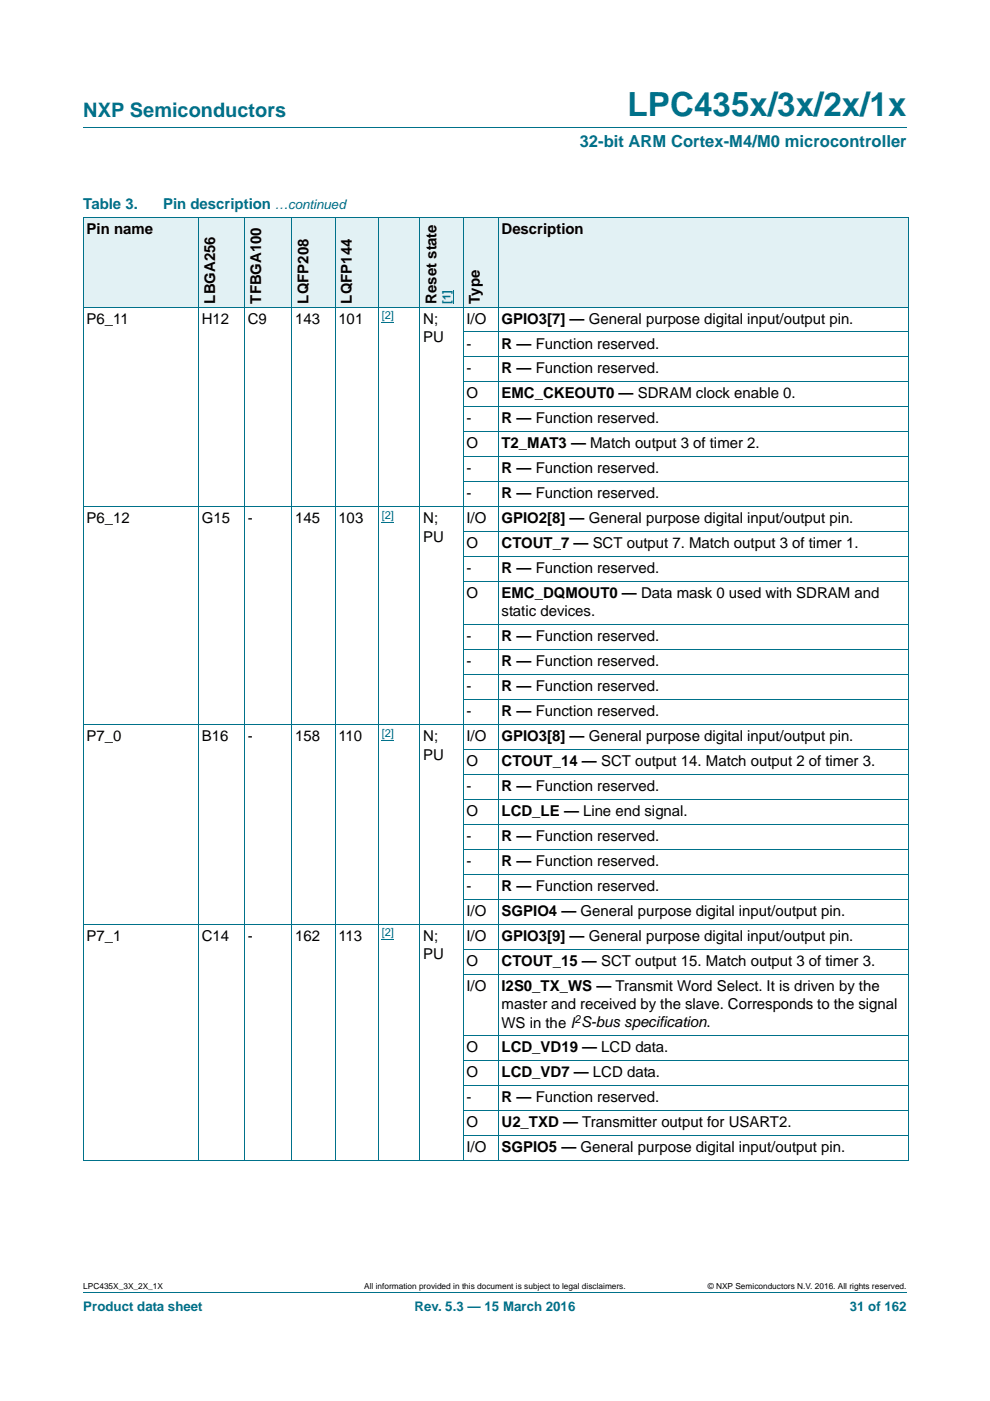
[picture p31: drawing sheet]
<svg xmlns="http://www.w3.org/2000/svg" width="210mm" height="297mm" viewBox="0 0 210 297" stroke-linecap="round" stroke-linejoin="round" font-family="sans-serif">
<defs><g id="words">
<text font-size="7" fill="#00718a" x="133.1" y="24.6">LPC435x/3x/2x/1x</text>
<text font-size="4.2" fill="#00718a" x="17.7" y="24.9">NXP Semiconductors</text>
<text font-size="3.5" fill="#00718a" x="123" y="31.1">32-bit ARM Cortex-M4/M0 microcontroller</text>
<g font-size="3.2" fill="#00718a">
<text x="17.7" y="44.3">Table 3.</text>
<text x="34.6" y="44.3">Pin description</text>
</g>
<g font-size="3.2">
<text x="18.4" y="49.6">Pin name</text>
<text x="106.4" y="49.6">Description</text>
<text x="45.6" y="64.4" transform="rotate(-90 45.6 64.4)">LBGA256</text>
<text x="55.4" y="64.4" transform="rotate(-90 55.4 64.4)">TFBGA100</text>
<text x="65.4" y="64.4" transform="rotate(-90 65.4 64.4)">LQFP208</text>
<text x="74.6" y="64.4" transform="rotate(-90 74.6 64.4)">LQFP144</text>
<text x="92.6" y="64.4" transform="rotate(-90 92.6 64.4)">Reset state</text>
<text x="101.8" y="64.4" transform="rotate(-90 101.8 64.4)">Type</text>
<text x="18.4" y="68.6">P6_11</text>
<text x="42.8" y="68.6">H12</text>
<text x="52.5" y="68.6">C9</text>
<text x="62.6" y="68.6">143</text>
<text x="71.8" y="68.6">101</text>
<text x="89.8" y="68.6">N;</text>
<text x="99" y="68.6">I/O</text>
<text x="106.4" y="68.6">GPIO3[7] — General purpose digital input/output pin.</text>
<text x="89.8" y="72.5">PU</text>
<text x="99" y="73.9">-</text>
<text x="106.4" y="73.9">R — Function reserved.</text>
<text x="99" y="79.2">-</text>
<text x="106.4" y="79.2">R — Function reserved.</text>
<text x="99" y="84.5">O</text>
<text x="99" y="89.8">-</text>
<text x="106.4" y="84.5">EMC_CKEOUT0 — SDRAM clock enable 0.</text>
<text x="106.4" y="89.8">R — Function reserved.</text>
<text x="99" y="95.1">O</text>
<text x="106.4" y="95.1">T2_MAT3 — Match output 3 of timer 2.</text>
<text x="99" y="100.4">-</text>
<text x="106.4" y="100.4">R — Function reserved.</text>
<text x="99" y="105.7">-</text>
<text x="106.4" y="105.7">R — Function reserved.</text>
<text x="18.4" y="110.9">P6_12</text>
<text x="42.8" y="110.9">G15</text>
<text x="52.5" y="110.9">-</text>
<text x="62.6" y="110.9">145</text>
<text x="71.8" y="110.9">103</text>
<text x="89.8" y="110.9">N;</text>
<text x="99" y="110.9">I/O</text>
<text x="106.4" y="110.9">GPIO2[8] — General purpose digital input/output pin.</text>
<text x="89.8" y="114.8">PU</text>
<text x="99" y="116.2">O</text>
<text x="106.4" y="116.2">CTOUT_7 — SCT output 7. Match output 3 of timer 1.</text>
<text x="99" y="121.5">-</text>
<text x="106.4" y="121.5">R — Function reserved.</text>
<text x="99" y="126.8">O</text>
<text x="106.4" y="126.8">EMC_DQMOUT0 — Data mask 0 used with SDRAM and</text>
<text x="106.4" y="130.7">static devices.</text>
<text x="99" y="136">-</text>
<text x="106.4" y="136">R — Function reserved.</text>
<text x="99" y="141.3">-</text>
<text x="106.4" y="141.3">R — Function reserved.</text>
<text x="99" y="146.6">-</text>
<text x="106.4" y="146.6">R — Function reserved.</text>
<text x="99" y="151.9">-</text>
<text x="106.4" y="151.9">R — Function reserved.</text>
<text x="18.4" y="157.2">P7_0</text>
<text x="42.8" y="157.2">B16</text>
<text x="52.6" y="157.2">-</text>
<text x="62.6" y="157.2">158</text>
<text x="71.8" y="157.2">110</text>
<text x="89.8" y="157.2">N;</text>
<text x="89.8" y="161">PU</text>
<text x="99" y="157.2">I/O</text>
<text x="106.4" y="157.2">GPIO3[8] — General purpose digital input/output pin.</text>
<text x="99" y="167.7">-</text>
<text x="99" y="162.5">O</text>
<text x="106.4" y="162.5">CTOUT_14 — SCT output 14. Match output 2 of timer 3.</text>
<text x="106.4" y="167.7">R — Function reserved.</text>
<text x="99" y="173">O</text>
<text x="106.4" y="173">LCD_LE — Line end signal.</text>
<text x="99" y="178.3">-</text>
<text x="106.4" y="178.3">R — Function reserved.</text>
<text x="99" y="183.6">-</text>
<text x="106.4" y="183.6">R — Function reserved.</text>
<text x="99" y="188.9">-</text>
<text x="106.4" y="188.9">R — Function reserved.</text>
<text x="99" y="194.2">I/O</text>
<text x="106.4" y="194.2">SGPIO4 — General purpose digital input/output pin.</text>
<text x="18.4" y="199.5">P7_1</text>
<text x="42.8" y="199.5">C14</text>
<text x="52.6" y="199.5">-</text>
<text x="62.6" y="199.5">162</text>
<text x="71.8" y="199.5">113</text>
<text x="89.8" y="199.5">N;</text>
<text x="89.8" y="203.4">PU</text>
<text x="99" y="199.5">I/O</text>
<text x="106.4" y="199.5">GPIO3[9] — General purpose digital input/output pin.</text>
<text x="99" y="204.8">O</text>
<text x="106.4" y="204.8">CTOUT_15 — SCT output 15. Match output 3 of timer 3.</text>
<text x="99" y="210.1">I/O</text>
<text x="106.4" y="214">master and received by the slave. Corresponds to the signal</text>
<text x="106.4" y="210.1">I2S0_TX_WS — Transmit Word Select. It is driven by the</text>
<text x="106.4" y="217.9">WS in the I S-bus specification.</text>
<text x="99" y="223.1">O</text>
<text x="106.4" y="223.1">LCD_VD19 — LCD data.</text>
<text x="99" y="228.4">O</text>
<text x="99" y="233.7">-</text>
<text x="106.4" y="228.4">LCD_VD7 — LCD data.</text>
<text x="106.4" y="233.7">R — Function reserved.</text>
<text x="99" y="239">O</text>
<text x="106.4" y="239">U2_TXD — Transmitter output for USART2.</text>
<text x="99" y="244.3">I/O</text>
<text x="106.4" y="244.3">SGPIO5 — General purpose digital input/output pin.</text>
</g>
<g font-size="2.8" fill="#00718a">
<text x="58.3" y="44.3">…continued</text>
<text x="17.7" y="277.9">Product data sheet</text>
<text x="87.9" y="277.9">Rev. 5.3 — 15 March 2016</text>
<text x="180.2" y="277.9">31 of 162</text>
</g>
<g font-size="2.4" fill="#00f">
<text x="95.5" y="64.4" transform="rotate(-90 95.5 64.4)">[1]</text>
<text x="81" y="67.6">[2]</text>
<text x="81" y="110">[2]</text>
<text x="81" y="156.2">[2]</text>
<text x="81" y="198.5">[2]</text>
</g>
<text font-size="2.4" x="121.9" y="216.9">2</text>
<g font-size="1.8">
<text x="17.7" y="273.3">LPC435X_3X_2X_1X</text>
<text x="77.2" y="273.3">All information provided in this document is subject to legal disclaimers.</text>
<text x="150.1" y="273.3">© NXP Semiconductors N.V. 2016. All rights reserved.</text>
</g>
</g></defs>
<path d="M17.7 27h174.6M17.7 273.9h174.6" fill="none" stroke="#00718a" stroke-width=".21"/>
<path d="M81 68.4h2.6M81 110.7h2.6M81 156.9h2.6M81 199.2h2.6" fill="none" stroke="#00f" stroke-width=".21"/>
<g fill="#e2f1f4">
<path d="M17.7 46h24.4v19.1h-24.4z"/>
<path d="M42.1 46h9.8v19.1h-9.8z"/>
<path d="M51.9 46h10v19.1h-10z"/>
<path d="M61.9 46h9.2v19.1h-9.2z"/>
<path d="M71.1 46h9.2v19.1h-9.2z"/>
<path d="M80.3 46h18v19.1h-18z"/>
</g>
<path d="M96.2 61.5v2.9" fill="none" stroke="#00f" stroke-width=".21"/>
<g fill="#e2f1f4">
<path d="M98.3 46h7.4v19.1h-7.4z"/>
<path d="M105.7 46h87v19.1h-87z"/>
</g>
<g fill="none" stroke="#00718a" stroke-width=".21">
<path d="M17.6 46h175.1M17.7 46.1v199.9M42.1 46v200.1M51.9 46v200.1M61.9 46v200.1M71.1 46v200.1M80.3 46v200.1M89.1 46v200.1M98.3 46v200.1M105.7 46v200.1M192.7 46.1v199.9M17.6 65.1h175.1"/>
<path d="M98.2 70.4h94.5M98.2 75.7h94.5M98.2 81h94.5M98.2 86.3h94.5M98.2 91.6h94.5M98.2 96.8h94.5M17.6 107.4h175.1M98.2 102.1h94.5M98.2 112.7h94.5M98.2 118h94.5M98.2 123.3h94.5M98.2 132.5h94.5"/>
<path d="M98.2 137.8h94.5M17.6 153.6h175.1M98.2 143.1h94.5M98.2 148.3h94.5M98.2 158.9h94.5M98.2 164.2h94.5M98.2 169.5h94.5M98.2 174.8h94.5M17.6 196h175.1M98.2 180.1h94.5M98.2 185.4h94.5M98.2 190.7h94.5"/>
<path d="M98.2 201.3h94.5M98.2 206.6h94.5M98.2 219.6h94.5M98.2 224.9h94.5M98.2 230.2h94.5M98.2 235.5h94.5M17.6 246.1h175.1M98.2 240.8h94.5"/>
</g>
<use href="#words"/>
</svg>
